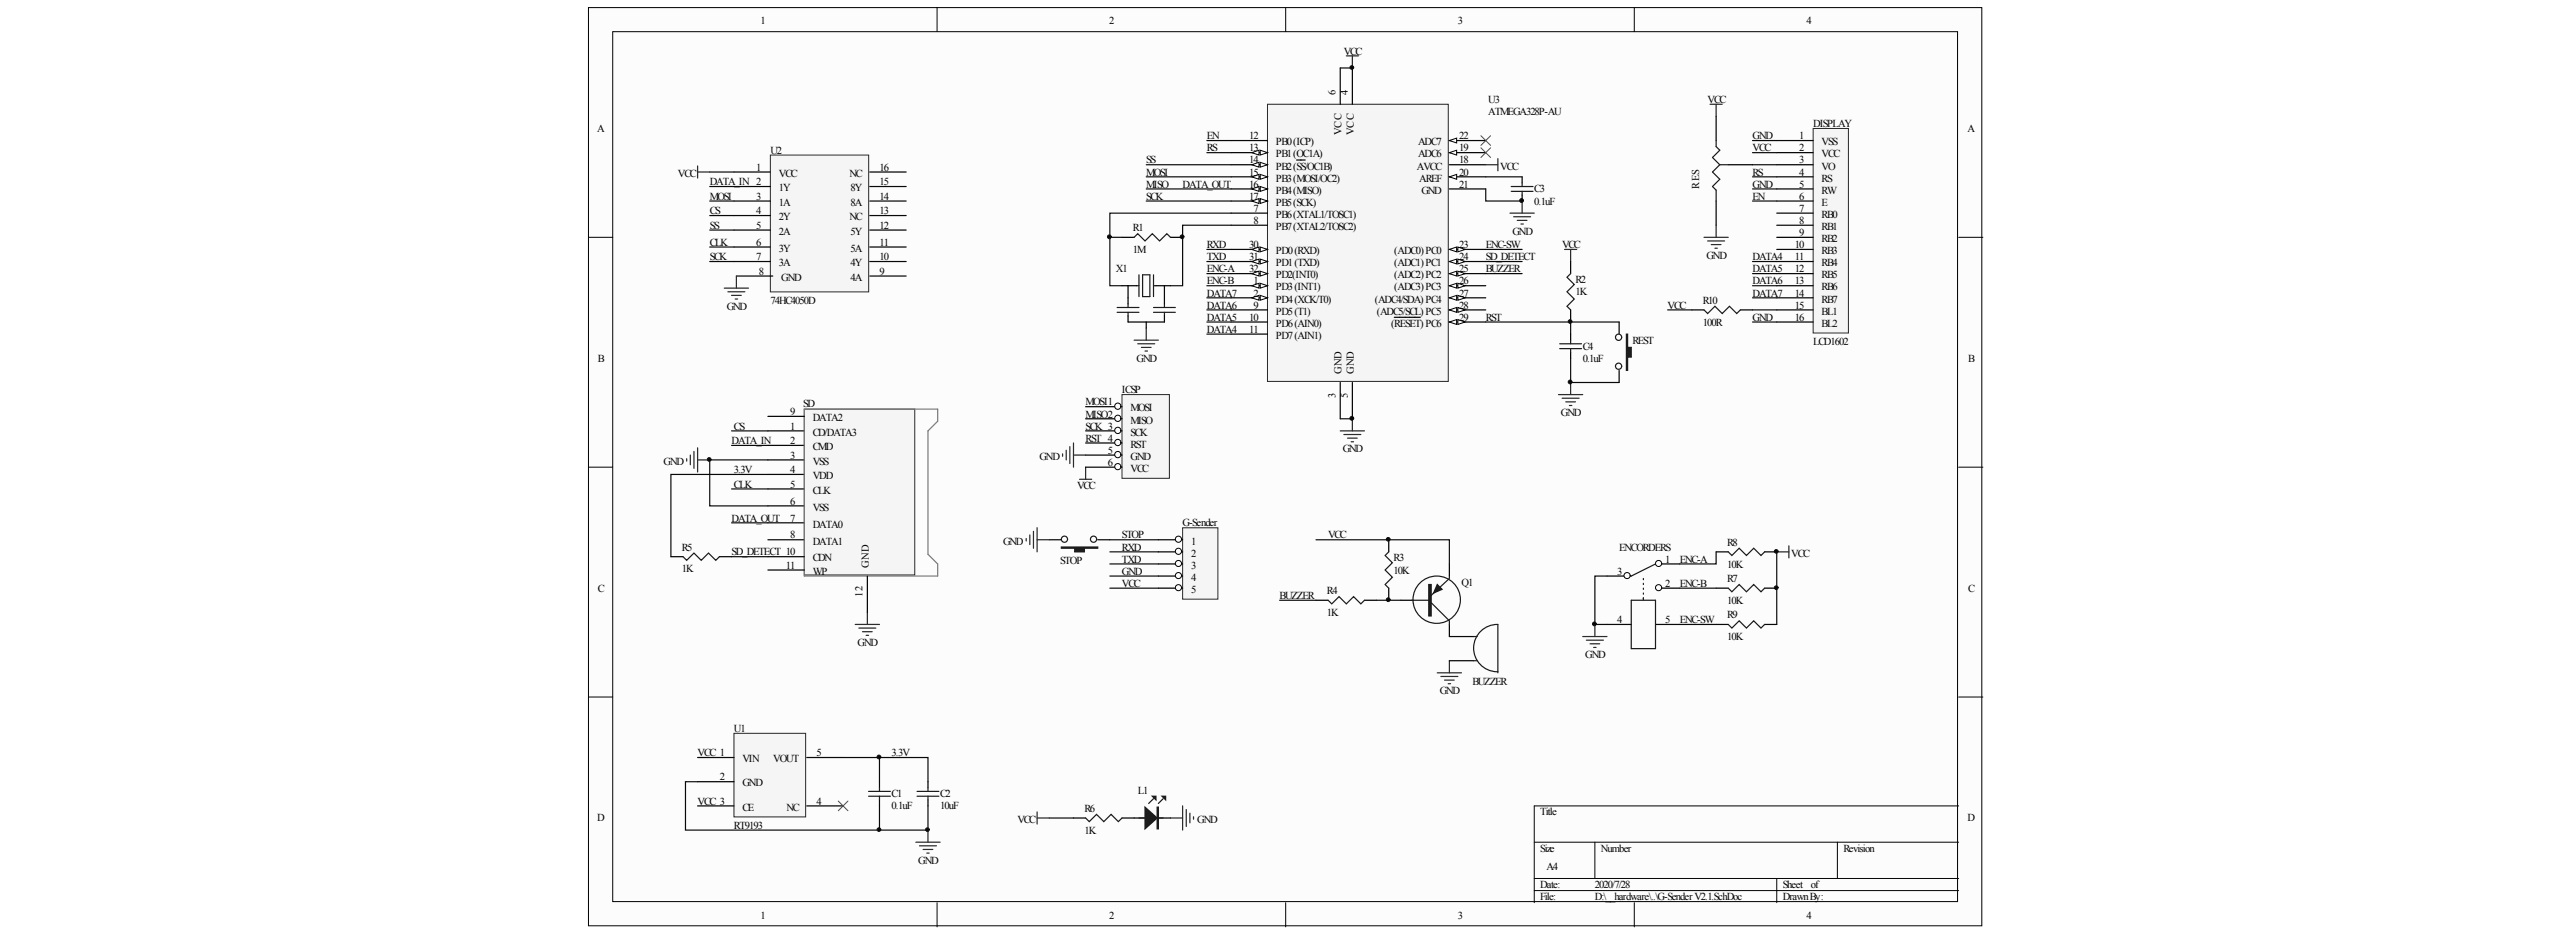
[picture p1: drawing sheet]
<svg xmlns="http://www.w3.org/2000/svg" width="297mm" height="108mm" viewBox="0 0 297 108" stroke-linecap="round" stroke-linejoin="round" font-family="sans-serif">
<defs><g id="words">
<g font-size="1.2">
<text x="87.7" y="2.7">1</text>
<text x="127.9" y="2.7">2</text>
<text x="168.1" y="2.7">3</text>
<text x="208.3" y="2.7">4</text>
<text x="154" y="10.9" transform="rotate(-90 154 10.9)">6</text>
<text x="154.9" y="6.3">VCC</text>
<text x="155.4" y="10.9" transform="rotate(-90 155.4 10.9)">4</text>
<text x="171.6" y="11.9">U3</text>
<text x="196.9" y="11.9">VCC</text>
<text x="68.9" y="15.2">A</text>
<text x="88.8" y="17.7">U2</text>
<text x="139.2" y="16.1">EN</text>
<text x="139.2" y="17.5">RS</text>
<text x="144" y="16.1">12</text>
<text x="144" y="17.5">13</text>
<text x="147.1" y="16.8">PB0(ICP)</text>
<text x="154.7" y="15.6" transform="rotate(-90 154.7 15.6)">VCC</text>
<text x="156.1" y="15.6" transform="rotate(-90 156.1 15.6)">VCC</text>
<text x="163.5" y="16.8">ADC7</text>
<text x="168.2" y="17.5">19</text>
<text x="168.2" y="16.1">22</text>
<text x="171.6" y="13.3">ATMEGA328P-AU</text>
<text x="202.1" y="17.5">VCC</text>
<text x="202.1" y="16.1">GND</text>
<text x="207.5" y="16.1">1</text>
<text x="207.5" y="17.5">2</text>
<text x="209.1" y="14.7">DISPLAY</text>
<text x="210.1" y="16.8">VSS</text>
<text x="226.9" y="15.2">A</text>
<text x="78.2" y="20.4">VCC</text>
<text x="81.8" y="21.4">DATA_IN 2</text>
<text x="81.8" y="23">MOSI</text>
<text x="87.2" y="19.7">1</text>
<text x="87.2" y="23">3</text>
<text x="89.8" y="20.4">VCC</text>
<text x="89.8" y="22.1">1Y</text>
<text x="89.8" y="23.7">1A</text>
<text x="97.9" y="20.4">NC</text>
<text x="98.1" y="23.7">8A</text>
<text x="98.1" y="22.1">8Y</text>
<text x="101.4" y="23">14</text>
<text x="101.4" y="21.4">15</text>
<text x="101.4" y="19.7">16</text>
<text x="132.2" y="18.9">SS</text>
<text x="132.2" y="23">SCK</text>
<text x="132.2" y="20.2">MOSI</text>
<text x="132.2" y="21.6">MISO</text>
<text x="136.4" y="21.6">DATA_OUT</text>
<text x="144" y="18.9">14</text>
<text x="144" y="20.2">15</text>
<text x="144" y="21.6">16</text>
<text x="144" y="23">17</text>
<text x="147.1" y="18.2">PB1(OC1A)</text>
<text x="147.1" y="19.6">PB2(SS/OC1B)</text>
<text x="147.1" y="20.9">PB3(MOSI/OC2)</text>
<text x="147.1" y="22.3">PB4(MISO)</text>
<text x="147.1" y="23.7">PB5(SCK)</text>
<text x="163.4" y="19.6">AVCC</text>
<text x="163.5" y="18.2">ADC6</text>
<text x="163.6" y="20.9">AREF</text>
<text x="163.9" y="22.3">GND</text>
<text x="168.2" y="18.9">18</text>
<text x="168.2" y="20.2">20</text>
<text x="168.2" y="21.6">21</text>
<text x="173" y="19.6">VCC</text>
<text x="176.9" y="22.2">C3</text>
<text x="176.9" y="23.6">0.1uF</text>
<text x="195.9" y="21.8" transform="rotate(-90 195.9 21.8)">RES</text>
<text x="202.1" y="20.2">RS</text>
<text x="202.1" y="21.6">GND</text>
<text x="202.1" y="23">EN</text>
<text x="207.5" y="18.9">3</text>
<text x="207.5" y="20.2">4</text>
<text x="207.5" y="21.6">5</text>
<text x="207.5" y="23">6</text>
<text x="210.1" y="18.2">VCC</text>
<text x="210.1" y="19.6">VO</text>
<text x="210.1" y="20.9">RS</text>
<text x="210.1" y="22.3">RW</text>
<text x="210.1" y="23.7">E</text>
<text x="81.8" y="24.7">CS</text>
<text x="81.8" y="26.4">SS</text>
<text x="81.8" y="28.3">CLK</text>
<text x="87.2" y="24.7">4</text>
<text x="87.2" y="26.4">5</text>
<text x="87.2" y="28.3">6</text>
<text x="89.8" y="25.4">2Y</text>
<text x="89.8" y="27.1">2A</text>
<text x="89.8" y="29">3Y</text>
<text x="97.9" y="25.4">NC</text>
<text x="98.1" y="29">5A</text>
<text x="98.1" y="27.1">5Y</text>
<text x="101.4" y="28.3">11</text>
<text x="101.4" y="26.4">12</text>
<text x="101.4" y="24.7">13</text>
<text x="130.6" y="26.7">R1</text>
<text x="130.6" y="29.2">1M</text>
<text x="139.2" y="28.6">RXD</text>
<text x="144" y="28.6">30</text>
<text x="144.5" y="24.4">7</text>
<text x="144.5" y="25.8">8</text>
<text x="147.1" y="29.3">PD0(RXD)</text>
<text x="147.1" y="25.1">PB6(XTAL1/TOSC1)</text>
<text x="147.1" y="26.5">PB7(XTAL2/TOSC2)</text>
<text x="160.8" y="29.3">(ADC0)PC0</text>
<text x="168.2" y="28.6">23</text>
<text x="171.3" y="28.6">ENC-SW</text>
<text x="174.4" y="27.1">GND</text>
<text x="180.1" y="28.6">VCC</text>
<text x="196.8" y="29.9">GND</text>
<text x="206.9" y="28.6">10</text>
<text x="207.5" y="24.4">7</text>
<text x="207.5" y="25.8">8</text>
<text x="207.5" y="27.2">9</text>
<text x="210.1" y="25.1">RB0</text>
<text x="210.1" y="26.5">RB1</text>
<text x="210.1" y="27.9">RB2</text>
<text x="210.1" y="29.3">RB3</text>
<text x="81.8" y="30">SCK</text>
<text x="83.8" y="35.7">GND</text>
<text x="87.2" y="30">7</text>
<text x="87.5" y="31.7">8</text>
<text x="88.8" y="35">74HC4050D</text>
<text x="89.8" y="30.7">3A</text>
<text x="90.1" y="32.4">GND</text>
<text x="98.1" y="32.4">4A</text>
<text x="98.1" y="30.7">4Y</text>
<text x="101.4" y="31.7">9</text>
<text x="101.4" y="30">10</text>
<text x="128.7" y="31.4">X1</text>
<text x="139.2" y="30">TXD</text>
<text x="139.2" y="31.4">ENC-A</text>
<text x="139.2" y="32.8">ENC-B</text>
<text x="139.2" y="34.2">DATA7</text>
<text x="139.2" y="35.6">DATA6</text>
<text x="144" y="30">31</text>
<text x="144" y="31.4">32</text>
<text x="144.5" y="32.8">1</text>
<text x="144.5" y="34.2">2</text>
<text x="144.5" y="35.6">9</text>
<text x="147.1" y="30.7">PD1(TXD)</text>
<text x="147.1" y="32.1">PD2(INT0)</text>
<text x="147.1" y="33.5">PD3(INT1)</text>
<text x="147.1" y="34.9">PD4(XCK/T0)</text>
<text x="158.5" y="34.9">(ADC4/SDA) PC4</text>
<text x="160.8" y="30.7">(ADC1)PC1</text>
<text x="160.8" y="32.1">(ADC2)PC2</text>
<text x="160.8" y="33.5">(ADC3)PC3</text>
<text x="168.2" y="30">24</text>
<text x="168.2" y="31.4">25</text>
<text x="168.2" y="32.8">26</text>
<text x="168.2" y="34.2">27</text>
<text x="168.2" y="35.6">28</text>
<text x="171.3" y="30">SD_DETECT</text>
<text x="171.3" y="31.4">BUZZER</text>
<text x="181.7" y="32.7">R2</text>
<text x="181.7" y="34.1">1K</text>
<text x="192.3" y="35.6">VCC</text>
<text x="196.3" y="35">R10</text>
<text x="202.1" y="30">DATA4</text>
<text x="202.1" y="31.4">DATA5</text>
<text x="202.1" y="32.8">DATA6</text>
<text x="202.1" y="34.2">DATA7</text>
<text x="206.9" y="30">11</text>
<text x="206.9" y="31.4">12</text>
<text x="206.9" y="32.8">13</text>
<text x="206.9" y="34.2">14</text>
<text x="206.9" y="35.6">15</text>
<text x="210.1" y="30.7">RB4</text>
<text x="210.1" y="32.1">RB5</text>
<text x="210.1" y="33.5">RB6</text>
<text x="210.1" y="34.9">RB7</text>
<text x="68.9" y="41.7">B</text>
<text x="131.1" y="41.7">GND</text>
<text x="139.2" y="37">DATA5</text>
<text x="139.2" y="38.4">DATA4</text>
<text x="144" y="37">10</text>
<text x="144" y="38.4">11</text>
<text x="147.1" y="36.3">PD5(T1)</text>
<text x="147.1" y="37.7">PD6(AIN0)</text>
<text x="147.1" y="39.1">PD7(AIN1)</text>
<text x="158.8" y="36.3">(ADC5/SCL)PC5</text>
<text x="160.4" y="37.7">(RESET) PC6</text>
<text x="168.2" y="37">29</text>
<text x="171.3" y="37">RST</text>
<text x="182.5" y="40.3">C4</text>
<text x="182.5" y="41.7">0.1uF</text>
<text x="188.2" y="39.6">REST</text>
<text x="196.3" y="37.5">100R</text>
<text x="202.1" y="37">GND</text>
<text x="206.9" y="37">16</text>
<text x="209.1" y="39.8">LCD1602</text>
<text x="210.1" y="36.3">BL1</text>
<text x="210.1" y="37.7">BL2</text>
<text x="226.9" y="41.7">B</text>
<text x="91.1" y="47.9">9</text>
<text x="92.6" y="46.9">SD</text>
<text x="125.2" y="46.8">MOSI1</text>
<text x="129.4" y="45.4">ICSP</text>
<text x="130.4" y="47.5">MOSI</text>
<text x="154" y="45.9" transform="rotate(-90 154 45.9)">3</text>
<text x="154.7" y="43.1" transform="rotate(-90 154.7 43.1)">GND</text>
<text x="155.4" y="45.9" transform="rotate(-90 155.4 45.9)">5</text>
<text x="156.1" y="43.1" transform="rotate(-90 156.1 43.1)">GND</text>
<text x="180" y="48">GND</text>
<text x="76.5" y="53.6">GND</text>
<text x="84.4" y="51.2">DATA_IN</text>
<text x="84.6" y="49.5">CS</text>
<text x="91.1" y="49.5">1</text>
<text x="91.1" y="51.2">2</text>
<text x="91.1" y="52.9">3</text>
<text x="93.7" y="50.2">CD/DATA3</text>
<text x="93.7" y="51.9">CMD</text>
<text x="93.7" y="53.6">VSS</text>
<text x="93.7" y="48.6">DATA2</text>
<text x="119.9" y="53">GND</text>
<text x="125.2" y="48.2">MISO2</text>
<text x="125.2" y="49.5">SCK 3</text>
<text x="125.2" y="50.9">RST 4</text>
<text x="127.8" y="52.3">5</text>
<text x="127.8" y="53.7">6</text>
<text x="130.4" y="48.8">MISO</text>
<text x="130.4" y="50.2">SCK</text>
<text x="130.4" y="51.6">RST</text>
<text x="130.4" y="53">GND</text>
<text x="154.8" y="52.2">GND</text>
<text x="84.6" y="56.2">CLK</text>
<text x="84.6" y="54.6">3.3V</text>
<text x="91.1" y="54.6">4</text>
<text x="91.1" y="56.2">5</text>
<text x="91.1" y="58.2">6</text>
<text x="93.7" y="55.3">VDD</text>
<text x="93.7" y="56.9">CLK</text>
<text x="93.7" y="58.9">VSS</text>
<text x="124.2" y="56.4">VCC</text>
<text x="130.4" y="54.4">VCC</text>
<text x="78.6" y="63.5">R5</text>
<text x="84.4" y="60.2">DATA_OUT</text>
<text x="84.4" y="64.1">SD_DETECT 10</text>
<text x="90.6" y="65.6">11</text>
<text x="91.1" y="60.2">7</text>
<text x="91.1" y="62.1">8</text>
<text x="93.7" y="60.8">DATA0</text>
<text x="93.7" y="62.8">DATA1</text>
<text x="93.7" y="64.8">CDN</text>
<text x="100.2" y="65.5" transform="rotate(-90 100.2 65.5)">GND</text>
<text x="115.7" y="62.8">GND</text>
<text x="122.2" y="65">STOP</text>
<text x="129.4" y="64.9">TXD</text>
<text x="129.4" y="63.5">RXD</text>
<text x="129.4" y="62.1">STOP</text>
<text x="136.4" y="60.7">G-Sender</text>
<text x="137.3" y="62.8">1</text>
<text x="137.3" y="64.2">2</text>
<text x="137.3" y="65.6">3</text>
<text x="153.1" y="62.1">VCC</text>
<text x="160.7" y="64.8">R3</text>
<text x="186.7" y="63.5">ENCORDERS</text>
<text x="192" y="64.9">1</text>
<text x="193.7" y="64.9">ENC-A</text>
<text x="199.1" y="62.9">R8</text>
<text x="199.1" y="65.5">10K</text>
<text x="206.6" y="64.2">VCC</text>
<text x="68.9" y="68.2">C</text>
<text x="78.6" y="66">1K</text>
<text x="93.7" y="66.3">WP</text>
<text x="99.5" y="68.8" transform="rotate(-90 99.5 68.8)">12</text>
<text x="129.4" y="67.7">VCC</text>
<text x="129.4" y="66.3">GND</text>
<text x="137.3" y="67">4</text>
<text x="137.3" y="68.4">5</text>
<text x="147.6" y="69.1">BUZZER</text>
<text x="153" y="68.5">R4</text>
<text x="153" y="71">1K</text>
<text x="160.7" y="66.1">10K</text>
<text x="168.5" y="67.5">Q1</text>
<text x="186.5" y="66.3">3</text>
<text x="186.5" y="71.9">4</text>
<text x="192" y="67.7">2</text>
<text x="192" y="71.9">5</text>
<text x="193.7" y="67.7">ENC-B</text>
<text x="193.7" y="71.9">ENC-SW</text>
<text x="199.1" y="67.1">R7</text>
<text x="199.1" y="69.6">10K</text>
<text x="199.1" y="71.3">R9</text>
<text x="226.9" y="68.2">C</text>
<text x="98.9" y="74.5">GND</text>
<text x="182.8" y="75.9">GND</text>
<text x="199.1" y="73.8">10K</text>
<text x="166" y="80.1">GND</text>
<text x="169.8" y="79">BUZZER</text>
<text x="80.4" y="87.2">VCC 1</text>
<text x="84.6" y="84.4">U1</text>
<text x="85.6" y="87.9">VIN</text>
<text x="89.2" y="87.9">VOUT</text>
<text x="94.1" y="87.2">5</text>
<text x="102.8" y="87.2">3.3V</text>
<text x="68.9" y="94.7">D</text>
<text x="80.4" y="92.8">VCC 3</text>
<text x="83" y="90">2</text>
<text x="84.6" y="95.6">RT9193</text>
<text x="85.6" y="90.7">GND</text>
<text x="85.6" y="93.5">CE</text>
<text x="90.7" y="93.5">NC</text>
<text x="94.1" y="92.8">4</text>
<text x="102.8" y="92">C1</text>
<text x="102.8" y="93.4">0.1uF</text>
<text x="108.4" y="92">C2</text>
<text x="108.4" y="93.4">10uF</text>
<text x="117.3" y="94.9">VCC</text>
<text x="125" y="93.6">R6</text>
<text x="131.2" y="91.5">L1</text>
<text x="138" y="94.9">GND</text>
<text x="177.6" y="94">Title</text>
<text x="226.9" y="94.7">D</text>
<text x="105.9" y="99.6">GND</text>
<text x="125" y="96.1">1K</text>
<text x="177.6" y="98.2">Size</text>
<text x="178.3" y="100.3">A4</text>
<text x="184.6" y="98.2">Number</text>
<text x="212.6" y="98.2">Revision</text>
<text x="87.7" y="106">1</text>
<text x="127.9" y="106">2</text>
<text x="168.1" y="106">3</text>
<text x="177.6" y="102.4">Date:</text>
<text x="177.6" y="103.8">File:</text>
<text x="183.9" y="102.4">2020/7/28</text>
<text x="183.9" y="103.8">D:\__hardware\..\G-SenderV2.1.SchDoc</text>
<text x="205.6" y="102.4">Sheet</text>
<text x="205.6" y="103.8">DrawnBy:</text>
<text x="208.3" y="106">4</text>
<text x="208.8" y="102.4">of</text>
</g>
</g></defs>
<g fill="#fcfcfc" stroke="#000" stroke-width=".12">
<path d="M67.9 .9h160.6v105.9h-160.6z"/>
<path d="M70.7 3.7h155v100.3h-155z"/>
</g>
<g fill="none" stroke="#000" stroke-width=".12">
<path d="M108.1 .9v2.8M148.3 .9v2.8M188.4 .9v2.8M67.9 27.4h2.8M225.9 27.4h2.7M67.9 53.9h2.8M225.9 53.9h2.7M67.9 80.4h2.8M176.9 97.1h49M183.9 97.1v4.2M211.9 97.1v4.2M225.9 80.4h2.7"/>
<path d="M225.9 92.9h-49v11.2M108.1 104.1v2.8M148.3 104.1v2.8M176.9 101.3h49M176.9 102.7h49M188.4 104.1v2.8M204.9 101.3v2.8"/>
</g>
<path d="M128 63.6h5.6M128 65h5.6M128 66.4h5.6M128 67.8h5.6" fill="none" stroke="#0e0e0e" stroke-width=".14"/>
<path d="M146.2 12h20.8v32h-20.8z" fill="#f5f5f5" stroke="#262626" stroke-width=".12"/>
<path d="M167.1 37.1h4.2" fill="none" stroke="#000" stroke-width=".14"/>
<g fill="#fcfcfc" stroke="#000" stroke-width=".12">
<path d="M167.1 37.1l.9-.2v.5z"/>
<path d="M168.1 36.9l.8 .2-.8 .3z"/>
</g>
<path d="M142 28.8h4.2M160.8 36.6h3" fill="none" stroke="#000" stroke-width=".14"/>
<g fill="#fcfcfc" stroke="#000" stroke-width=".12">
<path d="M145.3 28.5l.9 .3-.9 .2z"/>
<path d="M144.3 28.8l.9-.3v.5z"/>
</g>
<path d="M142 30.2h4.2" fill="none" stroke="#000" stroke-width=".14"/>
<g fill="#fcfcfc" stroke="#000" stroke-width=".12">
<path d="M145.3 29.9l.9 .3-.9 .2z"/>
<path d="M144.3 30.2l.9-.3v.5z"/>
</g>
<path d="M142 31.6h4.2" fill="none" stroke="#000" stroke-width=".14"/>
<g fill="#fcfcfc" stroke="#000" stroke-width=".12">
<path d="M145.3 31.3l.9 .3-.9 .2z"/>
<path d="M144.3 31.6l.9-.3v.5z"/>
</g>
<path d="M142 33h4.2" fill="none" stroke="#000" stroke-width=".14"/>
<g fill="#fcfcfc" stroke="#000" stroke-width=".12">
<path d="M145.3 32.7l.9 .3-.9 .2z"/>
<path d="M144.3 33l.9-.3v.5z"/>
</g>
<path d="M142 34.3h4.2" fill="none" stroke="#000" stroke-width=".14"/>
<g fill="#fcfcfc" stroke="#000" stroke-width=".12">
<path d="M145.3 34.1l.9 .2-.9 .3z"/>
<path d="M144.3 34.3l.9-.2v.5z"/>
</g>
<path d="M142 16.2h4.2M142 17.6h4.2M154.5 7.8v4.2M142 24.6h4.2M142 26h4.2M142 35.7h4.2M142 37.1h4.2M142 38.5h4.2M154.5 44.1v4.2" fill="none" stroke="#000" stroke-width=".14"/>
<g fill="#fcfcfc" stroke="#000" stroke-width=".12">
<path d="M145.3 17.3l.9 .3-.9 .3z"/>
<path d="M144.3 17.6l.9-.3v.6z"/>
</g>
<path d="M142 19h4.2" fill="none" stroke="#000" stroke-width=".14"/>
<g fill="#fcfcfc" stroke="#000" stroke-width=".12">
<path d="M145.3 18.7l.9 .3-.9 .3z"/>
<path d="M144.3 19l.9-.3v.6z"/>
</g>
<path d="M149.5 18.5h1M142 20.4h4.2" fill="none" stroke="#000" stroke-width=".14"/>
<g fill="#fcfcfc" stroke="#000" stroke-width=".12">
<path d="M145.3 20.1l.9 .3-.9 .3z"/>
<path d="M144.3 20.4l.9-.3v.6z"/>
</g>
<path d="M142 21.8h4.2" fill="none" stroke="#000" stroke-width=".14"/>
<g fill="#fcfcfc" stroke="#000" stroke-width=".12">
<path d="M145.3 21.5l.9 .3-.9 .3z"/>
<path d="M144.3 21.8l.9-.3v.6z"/>
</g>
<path d="M142 23.2h4.2" fill="none" stroke="#000" stroke-width=".14"/>
<g fill="#fcfcfc" stroke="#000" stroke-width=".12">
<path d="M145.3 22.9l.9 .3-.9 .3z"/>
<path d="M144.3 23.2l.9-.3v.6z"/>
</g>
<path d="M167.1 19h4.2M167.1 20.4h4.2" fill="none" stroke="#000" stroke-width=".14"/>
<path d="M167.1 20.4l.9-.3v.6z" fill="#fcfcfc" stroke="#000" stroke-width=".12"/>
<path d="M167.1 21.8h4.2M167.1 28.8h4.2" fill="none" stroke="#000" stroke-width=".14"/>
<g fill="#fcfcfc" stroke="#000" stroke-width=".12">
<path d="M167.1 28.8l.9-.3v.5z"/>
<path d="M168.1 28.5l.8 .3-.8 .2z"/>
</g>
<path d="M167.1 30.2h4.2" fill="none" stroke="#000" stroke-width=".14"/>
<g fill="#fcfcfc" stroke="#000" stroke-width=".12">
<path d="M167.1 30.2l.9-.3v.5z"/>
<path d="M168.1 29.9l.8 .3-.8 .2z"/>
</g>
<path d="M167.1 31.6h4.2" fill="none" stroke="#000" stroke-width=".14"/>
<g fill="#fcfcfc" stroke="#000" stroke-width=".12">
<path d="M167.1 31.6l.9-.3v.5z"/>
<path d="M168.1 31.3l.8 .3-.8 .2z"/>
</g>
<path d="M167.1 33h4.2" fill="none" stroke="#000" stroke-width=".14"/>
<g fill="#fcfcfc" stroke="#000" stroke-width=".12">
<path d="M167.1 33l.9-.3v.5z"/>
<path d="M168.1 32.7l.8 .3-.8 .2z"/>
</g>
<path d="M167.1 34.3h4.2" fill="none" stroke="#000" stroke-width=".14"/>
<g fill="#fcfcfc" stroke="#000" stroke-width=".12">
<path d="M167.1 34.3l.9-.2v.5z"/>
<path d="M168.1 34.1l.8 .2-.8 .3z"/>
</g>
<path d="M167.1 35.7h4.2" fill="none" stroke="#000" stroke-width=".14"/>
<g fill="#fcfcfc" stroke="#000" stroke-width=".12">
<path d="M167.1 35.7l.9-.2v.5z"/>
<path d="M168.1 35.5l.8 .2-.8 .3z"/>
</g>
<path d="M167.1 17.6h4.2" fill="none" stroke="#000" stroke-width=".14"/>
<path d="M167.1 17.6l.9-.3v.6z" fill="#fcfcfc" stroke="#000" stroke-width=".12"/>
<path d="M167.1 16.2h4.2" fill="none" stroke="#000" stroke-width=".14"/>
<path d="M167.1 16.2l.9-.3v.6z" fill="#fcfcfc" stroke="#000" stroke-width=".12"/>
<path d="M155.9 7.8v4.2M155.9 44.1v4.2" fill="none" stroke="#000" stroke-width=".14"/>
<path d="M154.5 7.8h1.4M128 27.4h1.4M142 24.6h-14v8.4h1.4M142 26h-5.6v7h-1.4M171.3 21.8v1.4h4.2M171.3 20.4h4.2M154.5 48.3h1.4" fill="none" stroke="#0e0e0e" stroke-width=".14"/>
<g fill="none" stroke="#262626" stroke-width=".14">
<path d="M155.2 6.4h1.4M155.9 6.4v1.4M171.3 19h1.4M172.7 18.3v1.4M130.8 39.2h2.8M131.2 39.6h2M132.2 37.8v1.4M174.1 24.6h2.8M174.5 25h2M175 25.4h1.1M175.4 25.8h.3M175.5 23.2v1.4"/>
<path d="M180.4 28.8h1.4M181.1 28.8v1.4M131.6 40.1h1.1M132 40.5h.3M154.5 49.7h2.8M155 50.1h1.9M155.4 50.5h1.1M155.8 51h.3M155.9 48.3v1.4"/>
</g>
<path d="M170.8 15.7l1.1 1.1M170.8 17l1.1 1.2M171.9 15.7l-1.1 1.1M171.9 17l-1.1 1.2" fill="none" stroke="#4c4c4c" stroke-width=".12"/>
<path d="M88.8 17.9h11.4v15.8h-11.4z" fill="#f5f5f5" stroke="#262626" stroke-width=".12"/>
<g fill="none" stroke="#000" stroke-width=".14">
<path d="M84.6 19.8h4.2M100.3 19.8h4.2M84.6 21.5h4.2M84.6 23.2h4.2M84.6 24.9h4.2M84.6 26.5h4.2M84.6 28.5h4.2M84.6 30.2h4.2M84.9 31.8h4.2M100.3 21.5h4.2M100.3 23.2h4.2M100.3 24.9h4.2"/>
<path d="M100.3 26.5h4.2M100.3 28.5h4.2M100.3 30.2h4.2M100.3 31.8h4.2"/>
</g>
<path d="M80.4 19.1v1.4M80.4 19.8h1.4M83.5 33.2h2.8M83.9 33.6h2M84.4 34.1h1.1M84.8 34.5h.3M84.9 31.8v1.4M179.7 45.5h2.8M180.1 45.9h2M180.6 46.3h1.1M181 46.8h.2M181.1 44.1v1.4" fill="none" stroke="#262626" stroke-width=".14"/>
<path d="M81.8 19.8h2.8M81.8 30.2h2.8M81.8 24.9h2.8M81.8 26.5h2.8M81.8 28.5h2.8M81.8 23.2h2.8M81.8 21.5h2.8M139.2 30.2h2.8M139.2 28.8h2.8M181.1 41.3v2.8h5.6" fill="none" stroke="#0e0e0e" stroke-width=".14"/>
<path d="M84.6 84.6h8.3v9.6h-8.3z" fill="#f5f5f5" stroke="#262626" stroke-width=".12"/>
<path d="M80.4 87.4h4.2M80.4 90.2h4.2M80.4 92.9h4.2M93 87.4h4.2M93 92.9h4.2" fill="none" stroke="#000" stroke-width=".14"/>
<path d="M96.7 92.4l1.1 1.1M97.8 92.4l-1.1 1.1" fill="none" stroke="#4c4c4c" stroke-width=".12"/>
<g fill="none" stroke="#0e0e0e" stroke-width=".14">
<path d="M132.2 19h9.8M132.2 20.4h9.8M132.2 21.8h9.8M132.2 23.2h9.8M139.2 31.6h2.8M139.2 33h2.8M84.4 49.7h4.1M84.4 56.4h4.1M84.4 51.4h4.1M88.5 53h-6.7v5.3h6.7M84.4 60.3h4.1M84.4 64.2h4.1"/>
<path d="M80.4 90.2h-1.4v5.5h22.4v-2.8M97.2 87.4h9.8v2.8M101.4 87.4v2.8M107 92.9v2.8h-5.6M121 94.3h2.8"/>
</g>
<g fill="none" stroke="#262626" stroke-width=".14">
<path d="M79.2 52.9v.3M79.6 52.5v1.1M80 52.1v1.9M80.4 51.6v2.8M80.4 53h1.4M122.5 52.3v.3M122.9 51.9v1.1M123.4 51.5v2M123.8 51.1v2.8M123.8 52.5h1.4M124.5 55.3h1.4M125.2 53.9v1.4"/>
<path d="M98.6 72h2.8M99 72.4h2M99.5 72.9h1.1M99.9 73.3h.3M100 70.6v1.4M105.6 97.1h2.8M106 97.6h2M106.4 98h1.2M106.9 98.4h.2M107 95.7v1.4M135 94.3h1.4M136.4 92.9v2.8"/>
<path d="M136.8 93.4v1.9M137.2 93.8v1.1M137.6 94.2v.3"/>
</g>
<path d="M92.7 47.2h12.8v19.1h-12.8z" fill="#f5f5f5" stroke="#262626" stroke-width=".12"/>
<g fill="none" stroke="#000" stroke-width=".14">
<path d="M129.4 33h1.7M130.1 33v2M130.1 36.4v.7h4.2v-.7M132.2 37.1v.7M133.3 33h1.7M134.3 33v2M88.5 49.7h4.2M88.5 51.4h4.2M88.5 53h4.2M88.5 54.7h4.2M88.5 56.4h4.2M88.5 58.3h4.2"/>
<path d="M88.5 48h4.2M88.5 60.3h4.2M88.5 62.3h4.2M88.5 64.2h4.2M88.5 65.7h4.2M100 66.4v4.2"/>
</g>
<path d="M92.7 47.2h15.4v1.4l-1.1 1.1v14.2l1.1 1.1v1.4h-15.4z" fill="none" stroke="#7a7a7a" stroke-width=".14"/>
<g fill="none" stroke="#1c1c1c" stroke-width=".14">
<path d="M128.8 35.5h2.5M128.8 36h2.5M130.1 35v.5M130.1 36v.4M131.1 33h.2M131.3 31.7v2.5M131.8 31.7h.8v2.5h-.8zM133 31.7v2.5M133 33h.3M133 35.5h2.5M133 36h2.5M134.3 35v.5"/>
<path d="M134.3 36v.4"/>
</g>
<path d="M139.2 38.5h2.8M88.5 54.7h-11.1v9.5" fill="none" stroke="#0e0e0e" stroke-width=".14"/>
<path d="M209.1 14.8h4v23.6h-4z" fill="#f5f5f5" stroke="#262626" stroke-width=".12"/>
<g fill="none" stroke="#000" stroke-width=".14">
<path d="M204.9 16.2h4.2M204.9 17.6h4.2M204.9 19h4.2M204.9 20.4h4.2M204.9 21.8h4.2M204.9 23.2h4.2M204.9 24.6h4.2M204.9 26h4.2M204.9 27.4h4.2M204.9 28.8h4.2M204.9 30.2h4.2M204.9 31.6h4.2"/>
<path d="M204.9 33h4.2M204.9 34.3h4.2M204.9 35.7h4.2M204.9 37.1h4.2M185.3 66.4h2.8"/>
</g>
<path d="M202.1 16.2h2.8M202.1 17.6h2.8M202.1 19h2.8M202.1 20.4h2.8M202.1 21.8h2.8M202.1 23.2h2.8M202.1 30.2h2.8M202.1 31.6h2.8M202.1 33h2.8M202.1 34.3h2.8M202.1 35.7h2.8M202.1 37.1h2.8" fill="none" stroke="#0e0e0e" stroke-width=".14"/>
<path d="M197.2 12h1.4M197.9 12v1.4M196.5 27.4h2.8M196.9 27.8h2M197.3 28.2h1.1M197.7 28.6h.3M197.9 26v1.4" fill="none" stroke="#262626" stroke-width=".14"/>
<circle cx="187.6" cy="66.4" r=".35" fill="#fcfcfc" stroke="#000" stroke-width=".12"/>
<path d="M190.9 65h2.8" fill="none" stroke="#000" stroke-width=".14"/>
<circle cx="191.3" cy="65" r=".35" fill="#fcfcfc" stroke="#000" stroke-width=".12"/>
<path d="M190.9 67.8h2.8" fill="none" stroke="#000" stroke-width=".14"/>
<circle cx="191.3" cy="67.8" r=".35" fill="#fcfcfc" stroke="#000" stroke-width=".12"/>
<g fill="none" stroke="#000" stroke-width=".14">
<path d="M197.9 13.4v2.8M199.3 19h2.8M129.4 27.4h1.4M135 27.4h1.4M175.5 20.4v.7M175.5 22.5v.7M181.1 30.2v1.4M181.1 35.7v1.4M181.1 38.5v.7M186.7 37.1v1.4M195.1 35.7h1.4M197.9 23.2v2.8"/>
<path d="M200.7 35.7h1.4M181.1 40.6v.7M186.7 42.7v1.4M77.4 64.2h1.4M83 64.2h1.4M121 62.3h1.4M126.6 62.3h1.4M151.7 69.2h1.4M157.3 69.2h1.4M160.1 62.3v1.3M160.1 67.8v1.4M161.5 69.2h1.4"/>
<path d="M167.1 65v1.4M167.1 72v1.4h2.8M167.1 76.2h2.8M185.3 72h2.8M190.9 72h2.8M197.9 72h1.4M197.9 67.8h1.4M197.9 63.6h1.4M203.5 72h1.4M203.5 67.8h1.4M203.5 63.6h1.4M101.4 90.2v.7"/>
<path d="M101.4 92.2v.7M107 90.2v.7M107 92.2v.7M123.8 94.3h1.4M129.4 94.3h2.8M133.6 94.3h1.4"/>
</g>
<g fill="none" stroke="#1c1c1c" stroke-width=".14">
<path d="M197.9 16.2v.7l.4 .4-.8 .9 .8 .8M198.3 19h1M198.3 19l-.8 .8 .8 .9-.8 .8 .4 .4v1.3M130.8 27.4l.4-.4 .8 .8 .9-.8 .8 .8 .8-.8 .5 .4M174.3 21.5h2.5M174.3 22.1h2.5M175.5 21.1v.4M175.5 22.1v.4M179.9 39.6h2.5M181.1 31.6l-.4 .4 .8 .8-.8 .8 .8 .9-.8 .8 .4 .4M181.1 39.2v.4M196.5 35.7l.4 .5 .8-.9 .9 .9 .8-.9 .9 .9 .4-.5"/>
<path d="M179.9 40.2h2.5M181.1 40.2v.4M78.8 64.2l.4 .4 .8-.8 .9 .8 .8-.8 .8 .8 .5-.4M153.1 69.2l.5 .4 .8-.8 .8 .8 .9-.8 .8 .8 .4-.4M160.1 63.6l-.4 .5 .9 .8-.9 .8 .9 .9-.9 .8 .4 .4M162.8 69.2h2M165 69.5l2.1 2.1v.4M167.1 66.4v.3l-2.1 2M169.9 76.2h.4M169.9 73.4h.4M172.7 77.5a2.73 2.73 0 0 1-2.8-2.8 2.73 2.73 0 0 1 2.8-2.7v5.6M188.1 69.2h2.8v5.6h-2.8z"/>
<path d="M189.5 66.7v.2M189.5 67.3v.1M189.5 67.8v.2M189.5 68.4v.1M189.5 68.9v.3M190.9 65l-2.8 1.4M199.3 67.8l.4 .5 .8-.9 .9 .9 .8-.9 .9 .9 .4-.5M199.3 63.6l.4 .5 .8-.9 .9 .9 .8-.9 .9 .9 .4-.5M199.3 72l.4 .4 .8-.8 .9 .8 .8-.8 .9 .8 .4-.4M100.2 91.3h2.5M100.2 91.8h2.5M101.4 90.9v.4"/>
<path d="M101.4 91.8v.4M105.7 91.3h2.6M105.7 91.8h2.6M107 90.9v.4M107 91.8v.4M125.2 94.3l.4 .5 .8-.9 .9 .9 .8-.9 .9 .9 .4-.5M131.3 94.3h2.8M133 92.1l-.5 .6M134.1 92.1l-.5 .6"/>
<circle cx="186.6" cy="38.9" r=".36"/>
<circle cx="186.6" cy="42.2" r=".36"/>
<circle cx="122.7" cy="62.2" r=".36"/>
<circle cx="126.1" cy="62.2" r=".36"/>
<circle cx="165.7" cy="69.2" r="2.73"/>
</g>
<g fill="none" stroke="#0e0e0e" stroke-width=".14">
<path d="M139.2 16.2h2.8M139.2 17.6h2.8M139.2 34.3h2.8M139.2 35.7h2.8M139.2 37.1h2.8M171.3 37.1h9.8v1.4M171.3 28.8h4.2M171.3 30.2h4.2M171.3 31.6h4.2M181.1 37.1h5.6M192.3 35.7h2.8M128 62.3h5.6"/>
<path d="M147.6 69.2h4.1M151.7 62.3h15.4v2.7M158.7 69.2h2.8M185.3 66.4h-1.4v5.6h1.4M193.7 67.8h4.2M193.7 72h4.2M197.9 63.6v1.4h-4.2M204.9 63.6v8.4"/>
</g>
<g fill="none" stroke="#262626" stroke-width=".14">
<path d="M118.3 62.1v.3M118.8 61.7v1.1M119.2 61.3v1.9M119.6 60.9v2.7M119.6 62.3h1.4M165.7 77.6h2.8M166.1 78h2M166.6 78.4h1.1M167 78.9h.3M167.1 76.2v1.4M182.5 73.4h2.8M182.9 73.8h2"/>
<path d="M183.3 74.3h1.2M183.8 74.7h.2M183.9 72v1.4M204.9 63.6h1.4M206.3 62.9v1.4M119.6 93.6v1.4M119.6 94.3h1.4"/>
</g>
<g fill="#1c1c1c" stroke="#1c1c1c" stroke-width=".14">
<path d="M165.7 67.4l.6 .6-1 .4z"/>
<path d="M132 93.1l1.4 1.2-1.4 1.3z"/>
<path d="M134 91.8h.4v.4z"/>
<path d="M132.9 91.8h.4v.4z"/>
<path d="M122.4 63.1h4.2v.1h-1.6v.4h-1.1v-.4h-1.5z" fill-rule="evenodd"/>
<path d="M164.8 67.4h.2v3.6h-.2z" fill-rule="evenodd"/>
<path d="M133.4 93.1h.2v2.5h-.2z" fill-rule="evenodd"/>
<path d="M187.5 38.5h.2v1.6h.4v1.1h-.4v1.5h-.2z" fill-rule="evenodd"/>
</g>
<path d="M136.4 60.9h4v8.2h-4z" fill="#f5f5f5" stroke="#262626" stroke-width=".12"/>
<path d="M133.6 62.3h2.8" fill="none" stroke="#000" stroke-width=".14"/>
<circle cx="135.9" cy="62.2" r=".36" fill="#fcfcfc" stroke="#000" stroke-width=".12"/>
<path d="M133.6 63.6h2.8" fill="none" stroke="#000" stroke-width=".14"/>
<circle cx="135.9" cy="63.6" r=".36" fill="#fcfcfc" stroke="#000" stroke-width=".12"/>
<path d="M133.6 65h2.8" fill="none" stroke="#000" stroke-width=".14"/>
<circle cx="135.9" cy="65" r=".35" fill="#fcfcfc" stroke="#000" stroke-width=".12"/>
<path d="M133.6 66.4h2.8" fill="none" stroke="#000" stroke-width=".14"/>
<circle cx="135.9" cy="66.4" r=".35" fill="#fcfcfc" stroke="#000" stroke-width=".12"/>
<path d="M133.6 67.8h2.8" fill="none" stroke="#000" stroke-width=".14"/>
<circle cx="135.9" cy="67.8" r=".35" fill="#fcfcfc" stroke="#000" stroke-width=".12"/>
<path d="M129.4 45.5h5.4v9.7h-5.4z" fill="#f5f5f5" stroke="#262626" stroke-width=".12"/>
<path d="M125.2 46.9h4.2" fill="none" stroke="#000" stroke-width=".14"/>
<circle cx="128.9" cy="46.8" r=".36" fill="#fcfcfc" stroke="#000" stroke-width=".12"/>
<path d="M125.2 48.3h4.2" fill="none" stroke="#000" stroke-width=".14"/>
<circle cx="128.9" cy="48.2" r=".36" fill="#fcfcfc" stroke="#000" stroke-width=".12"/>
<path d="M125.2 49.7h4.2" fill="none" stroke="#000" stroke-width=".14"/>
<circle cx="128.9" cy="49.6" r=".36" fill="#fcfcfc" stroke="#000" stroke-width=".12"/>
<path d="M125.2 51.1h4.2" fill="none" stroke="#000" stroke-width=".14"/>
<circle cx="128.9" cy="51" r=".36" fill="#fcfcfc" stroke="#000" stroke-width=".12"/>
<path d="M125.2 52.5h4.2" fill="none" stroke="#000" stroke-width=".14"/>
<circle cx="128.9" cy="52.4" r=".36" fill="#fcfcfc" stroke="#000" stroke-width=".12"/>
<path d="M125.2 53.9h4.2" fill="none" stroke="#000" stroke-width=".14"/>
<circle cx="128.9" cy="53.8" r=".36" fill="#fcfcfc" stroke="#000" stroke-width=".12"/>
<g fill="#0e0e0e" stroke="#0e0e0e" stroke-width=".12">
<circle cx="81.8" cy="53" r=".21"/>
<circle cx="101.4" cy="95.7" r=".21"/>
<circle cx="101.3" cy="87.3" r=".22"/>
<circle cx="106.9" cy="95.7" r=".21"/>
<circle cx="127.9" cy="27.3" r=".22"/>
<circle cx="136.3" cy="27.3" r=".22"/>
<circle cx="155.9" cy="48.2" r=".22"/>
<circle cx="155.9" cy="7.8" r=".21"/>
<circle cx="160.1" cy="69.2" r=".22"/>
<circle cx="160.1" cy="62.2" r=".21"/>
<circle cx="175.5" cy="23.1" r=".22"/>
<circle cx="181" cy="44.1" r=".22"/>
<circle cx="181.1" cy="37.1" r=".21"/>
<circle cx="183.8" cy="72" r=".22"/>
<circle cx="204.8" cy="67.8" r=".21"/>
<circle cx="204.8" cy="63.6" r=".21"/>
</g>
<use href="#words"/>
</svg>
